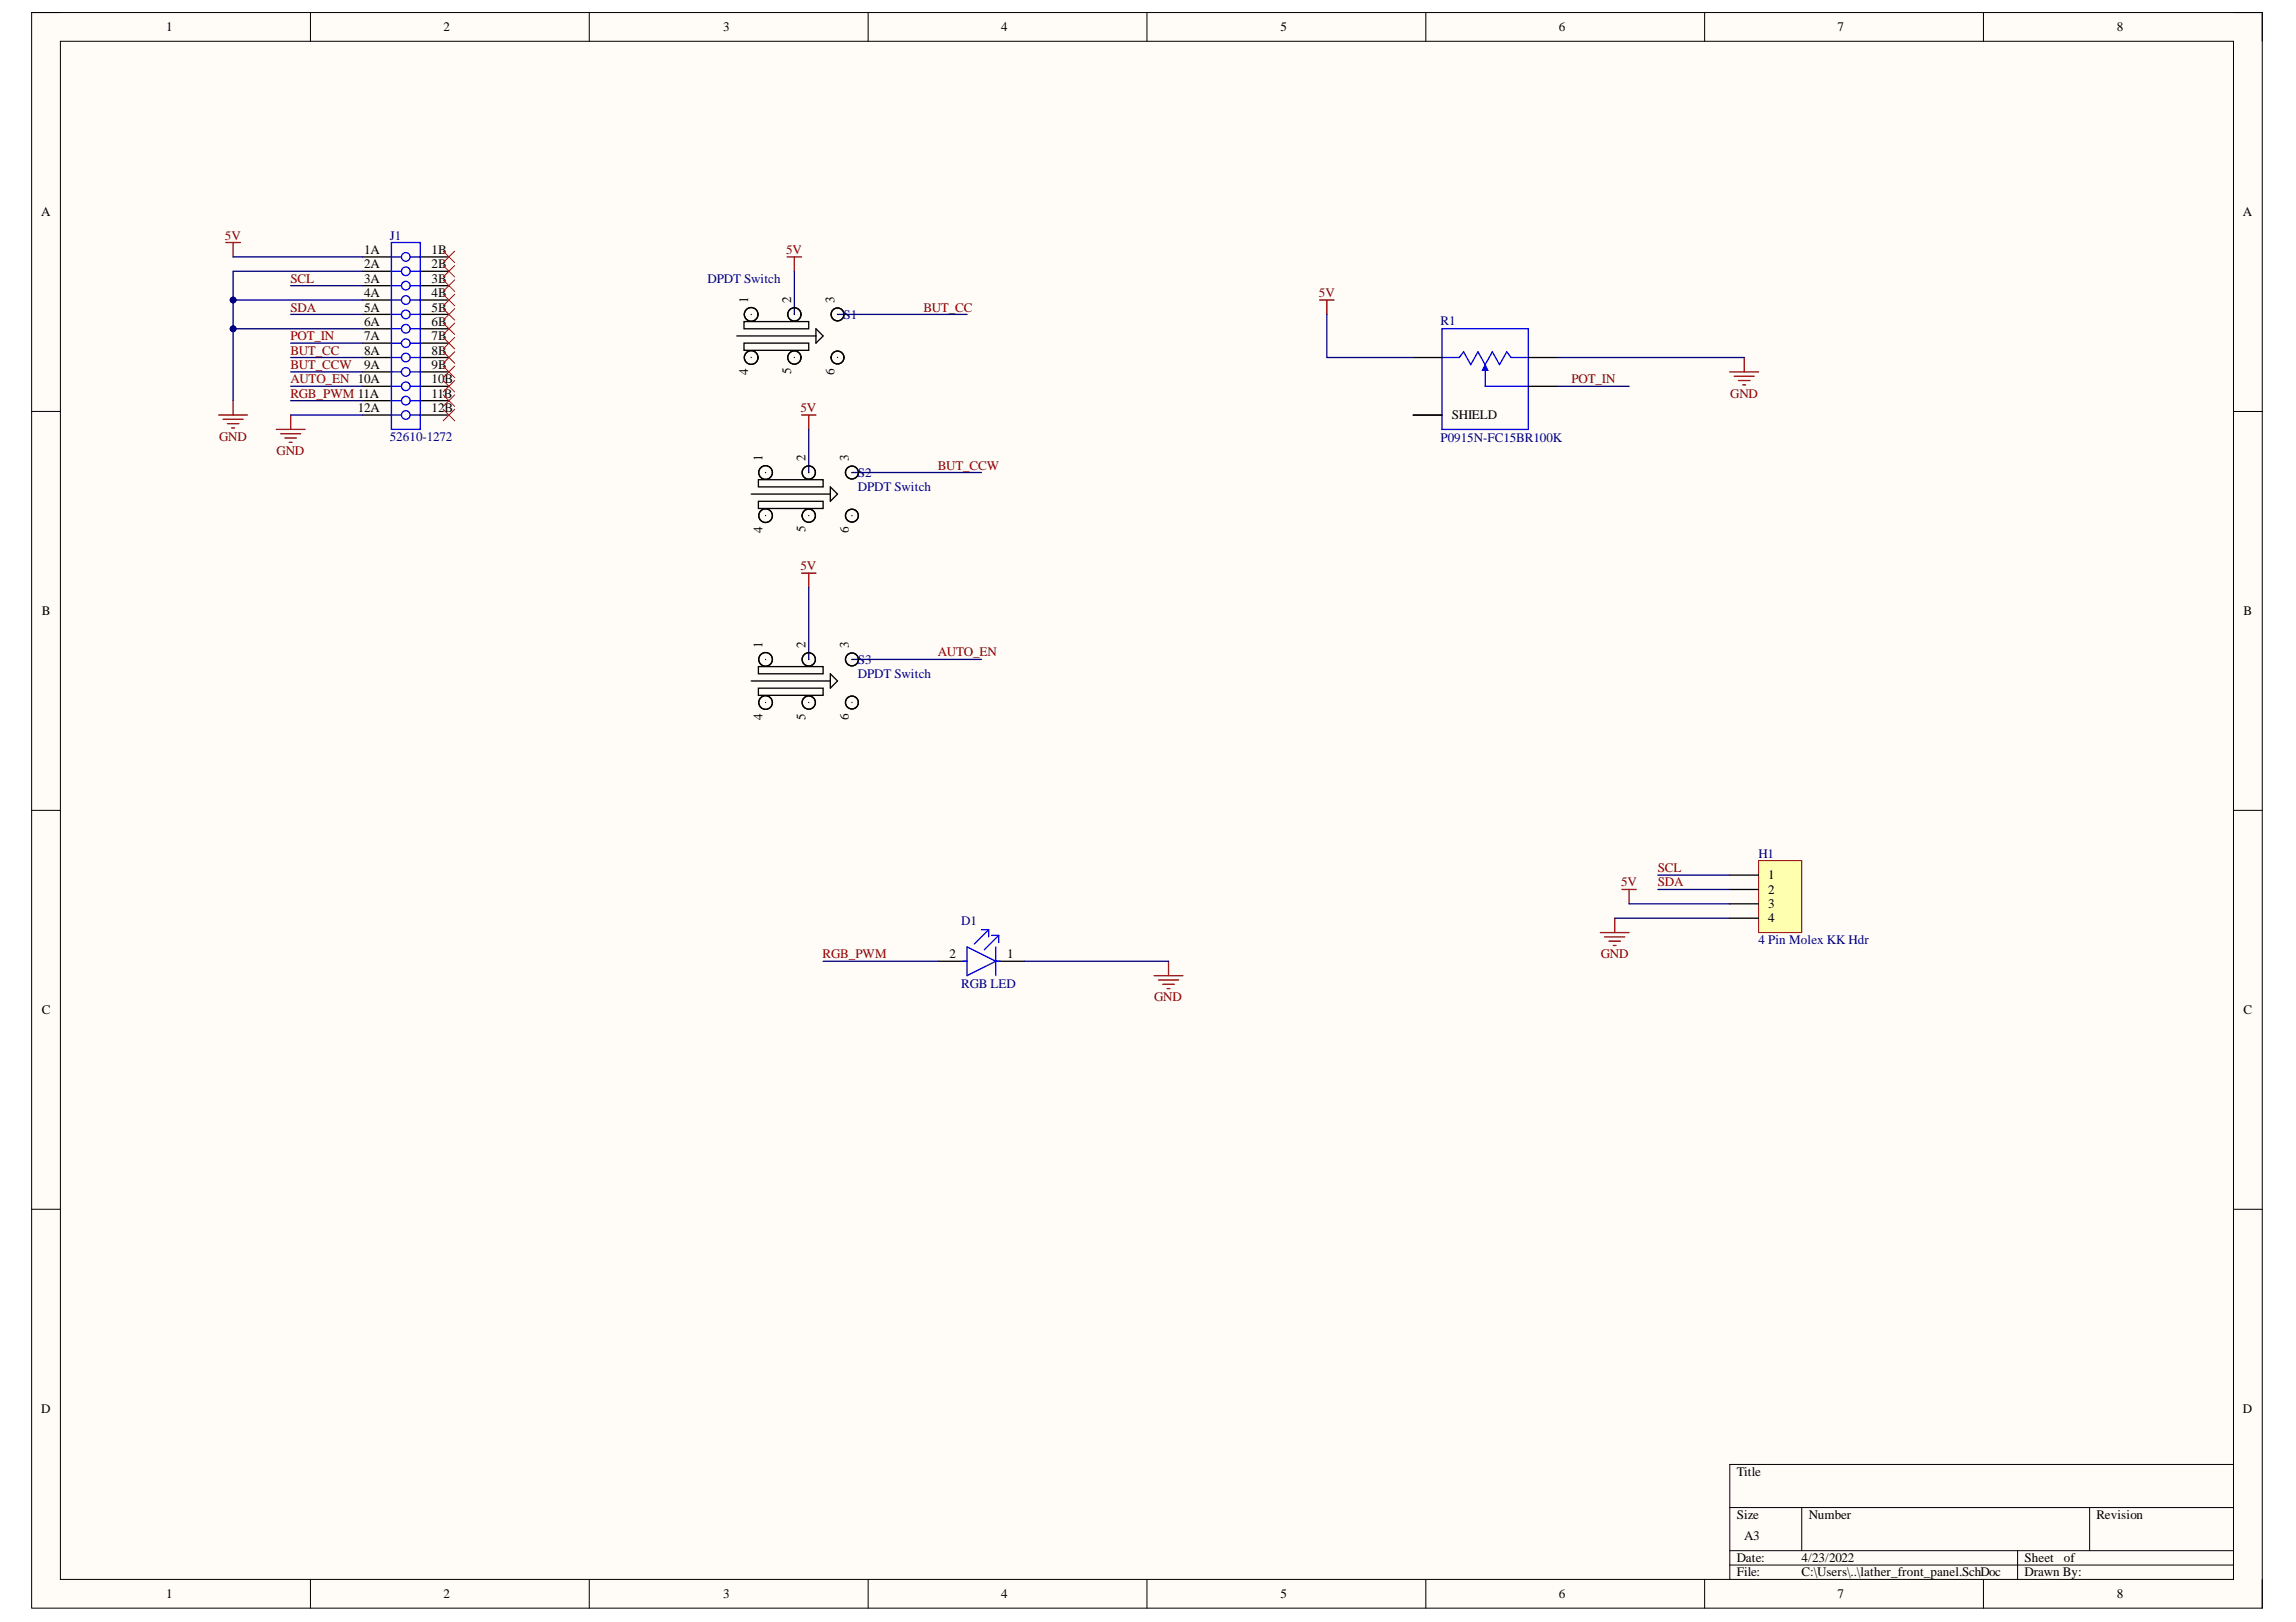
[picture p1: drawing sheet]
<svg xmlns="http://www.w3.org/2000/svg" width="297mm" height="210mm" viewBox="0 0 297 210" stroke-linecap="round" stroke-linejoin="round" font-family="sans-serif">
<defs><g id="words">
<g font-size="1.7">
<text x="21.5" y="4.1">1</text>
<text x="57.4" y="4.1">2</text>
<text x="93.6" y="4.1">3</text>
<text x="129.5" y="4.1">4</text>
<text x="165.6" y="4.1">5</text>
<text x="201.7" y="4.1">6</text>
<text x="237.7" y="4.1">7</text>
<text x="273.9" y="4.1">8</text>
<text x="5.3" y="28">A</text>
<text x="290.2" y="28">A</text>
<text x="47.1" y="32.9">1A</text>
<text x="47.1" y="34.7">2A</text>
<text x="55.8" y="32.9">1B</text>
<text x="55.8" y="34.7">2B</text>
<text x="47.1" y="36.6">3A</text>
<text x="47.1" y="38.5">4A</text>
<text x="47.1" y="40.3">5A</text>
<text x="55.8" y="36.6">3B</text>
<text x="55.8" y="38.5">4B</text>
<text x="55.8" y="40.3">5B</text>
<text x="96.8" y="39.2" transform="rotate(-90 96.8 39.2)">1</text>
<text x="102.4" y="39.2" transform="rotate(-90 102.4 39.2)">2</text>
<text x="107.9" y="39.2" transform="rotate(-90 107.9 39.2)">3</text>
<text x="47.1" y="42.2">6A</text>
<text x="47.1" y="44">7A</text>
<text x="47.1" y="45.9">8A</text>
<text x="47.1" y="47.8">9A</text>
<text x="55.8" y="42.2">6B</text>
<text x="55.8" y="44">7B</text>
<text x="55.8" y="45.9">8B</text>
<text x="55.8" y="47.8">9B</text>
<text x="46.3" y="53.3">12A</text>
<text x="55.8" y="49.6">10B</text>
<text x="55.8" y="51.5">11B</text>
<text x="55.8" y="53.3">12B</text>
<text x="96.8" y="48.5" transform="rotate(-90 96.8 48.5)">4</text>
<text x="102.4" y="48.4" transform="rotate(-90 102.4 48.4)">5</text>
<text x="107.9" y="48.5" transform="rotate(-90 107.9 48.5)">6</text>
<text x="98.6" y="59.7" transform="rotate(-90 98.6 59.7)">1</text>
<text x="104.2" y="59.7" transform="rotate(-90 104.2 59.7)">2</text>
<text x="109.8" y="59.7" transform="rotate(-90 109.8 59.7)">3</text>
<text x="187.8" y="54.3">SHIELD</text>
<text x="98.6" y="69" transform="rotate(-90 98.6 69)">4</text>
<text x="104.2" y="68.9" transform="rotate(-90 104.2 68.9)">5</text>
<text x="109.8" y="69" transform="rotate(-90 109.8 69)">6</text>
<text x="5.4" y="79.6">B</text>
<text x="98.6" y="83.9" transform="rotate(-90 98.6 83.9)">1</text>
<text x="104.2" y="83.9" transform="rotate(-90 104.2 83.9)">2</text>
<text x="109.8" y="83.9" transform="rotate(-90 109.8 83.9)">3</text>
<text x="290.3" y="79.6">B</text>
<text x="98.6" y="93.1" transform="rotate(-90 98.6 93.1)">4</text>
<text x="104.2" y="93.1" transform="rotate(-90 104.2 93.1)">5</text>
<text x="109.8" y="93.1" transform="rotate(-90 109.8 93.1)">6</text>
<text x="228.8" y="113.8">1</text>
<text x="228.8" y="115.6">2</text>
<text x="228.8" y="117.5">3</text>
<text x="228.8" y="119.4">4</text>
<text x="122.8" y="124">2</text>
<text x="130.3" y="124">1</text>
<text x="5.4" y="131.2">C</text>
<text x="290.3" y="131.2">C</text>
<text x="5.3" y="182.8">D</text>
<text x="290.2" y="182.8">D</text>
<text x="224.7" y="191">Title</text>
<text x="224.7" y="196.5">Size</text>
<text x="234" y="196.5">Number</text>
<text x="271.2" y="196.5">Revision</text>
<text x="224.7" y="202.1">Date:</text>
<text x="224.7" y="204">File:</text>
<text x="225.6" y="199.3">A3</text>
<text x="233.1" y="202.1">4/23/2022</text>
<text x="233.1" y="204">C:\Users\..\lather_front_panel.SchDoc</text>
<text x="261.9" y="202.1">Sheet</text>
<text x="261.9" y="204">Drawn By:</text>
<text x="267" y="202.1">of</text>
<text x="21.5" y="206.8">1</text>
<text x="57.4" y="206.8">2</text>
<text x="93.6" y="206.8">3</text>
<text x="129.5" y="206.8">4</text>
<text x="165.6" y="206.8">5</text>
<text x="201.7" y="206.8">6</text>
<text x="237.7" y="206.8">7</text>
<text x="273.9" y="206.8">8</text>
</g>
<g font-size="1.7" fill="#800000">
<text x="29.1" y="31">5V</text>
<text x="101.7" y="32.9">5V</text>
<text x="37.6" y="36.6">SCL</text>
<text x="37.6" y="40.3">SDA</text>
<text x="119.5" y="40.3">BUT_CC</text>
<text x="170.6" y="38.5">5V</text>
<text x="37.6" y="44">POT_IN</text>
<text x="37.6" y="45.9">BUT_CC</text>
<text x="37.6" y="47.8">BUT_CCW</text>
<text x="37.6" y="49.6">AUTO_EN 10A</text>
<text x="37.6" y="51.5">RGB_PWM 11A</text>
<text x="103.6" y="53.3">5V</text>
<text x="203.3" y="49.6">POT_IN</text>
<text x="223.9" y="51.5">GND</text>
<text x="28.3" y="57.1">GND</text>
<text x="35.8" y="58.9">GND</text>
<text x="121.3" y="60.8">BUT_CCW</text>
<text x="103.6" y="73.8">5V</text>
<text x="121.3" y="84.9">AUTO_EN</text>
<text x="214.5" y="112.8">SCL</text>
<text x="209.7" y="114.7">5V</text>
<text x="214.5" y="114.7">SDA</text>
<text x="106.4" y="124">RGB_PWM</text>
<text x="207.1" y="124">GND</text>
<text x="149.3" y="129.6">GND</text>
</g>
<g font-size="1.7" fill="#000080">
<text x="50.4" y="31">J1</text>
<text x="91.5" y="36.6">DPDT Switch</text>
<text x="109.1" y="41.2">S1</text>
<text x="186.4" y="42">R1</text>
<text x="50.4" y="57.1">52610-1272</text>
<text x="186.4" y="57.2">P0915N-FC15BR100K</text>
<text x="111" y="61.7">S2</text>
<text x="111" y="63.6">DPDT Switch</text>
<text x="111" y="85.9">S3</text>
<text x="111" y="87.7">DPDT Switch</text>
<text x="227.5" y="111">H1</text>
<text x="124.4" y="119.7">D1</text>
<text x="227.5" y="122.1">4 Pin Molex KK Hdr</text>
<text x="124.4" y="127.9">RGB LED</text>
</g>
</g></defs>
<path d="M4.1 1.6h288.6v206.5h-288.6z" fill-rule="evenodd" fill="#fffcf8"/>
<path d="M4.1 1.6h288.6v206.5h-288.6z" fill="none" stroke="#000" stroke-width=".13"/>
<path d="M7.8 5.3h281.2v199.1h-281.2z" fill-rule="evenodd" fill="#fffcf8"/>
<g fill="none" stroke="#000" stroke-width=".13">
<path d="M4.1 1.6h3.7M7.8 5.3h281.2v199.1h-281.2zM40.2 1.6v3.7M76.2 1.6v3.7M112.3 1.6v3.7M148.4 1.6v3.7M184.5 1.6v3.7M220.5 1.6v3.7M256.6 1.6v3.7M289 1.6h3.7v3.7M4.1 53.2h3.7M289 53.3h3.7"/>
<path d="M4.1 104.9h3.7M289 104.9h3.7M4.1 156.5h3.7M289 156.5h3.7M223.8 195.1h65.2M233.1 195.1v5.6M270.3 195.1v5.6M289 189.5h-65.2v14.9M40.2 204.4v3.7M76.2 204.4v3.7M112.3 204.4v3.7M148.4 204.4v3.7"/>
<path d="M184.5 204.4v3.7M220.5 204.4v3.7M223.8 200.7h65.2M223.8 202.5h65.2M256.6 204.4v3.7M261 200.7v3.7M292.7 204.4v3.7"/>
</g>
<g fill="none" stroke="#000" stroke-width=".17">
<path d="M46.9 33.2h3.7M46.9 35.1h3.7M46.9 37h3.7M46.9 38.8h3.7M54.4 33.2h3.7M54.4 35.1h3.7M54.4 37h3.7M54.4 38.8h3.7M46.9 40.7h3.7M46.9 42.5h3.7M46.9 44.4h3.7M46.9 46.3h3.7"/>
<path d="M46.9 48.1h3.7M46.9 50h3.7M46.9 51.9h3.7M46.9 53.7h3.7M54.4 40.7h3.7M54.4 42.5h3.7M54.4 44.4h3.7M54.4 46.3h3.7M54.4 48.1h3.7M54.4 50h3.7M54.4 51.9h3.7M54.4 53.7h3.7"/>
</g>
<g fill="none" stroke="#00f" stroke-width=".17">
<path d="M50.6 31.4h3.8v24.2h-3.8zM50.6 33.2h1.3M50.6 35.1h1.3M50.6 37h1.3M50.6 38.8h1.3M53.1 33.2h1.3M53.1 35.1h1.3M53.1 37h1.3M53.1 38.8h1.3M50.6 40.7h1.3M50.6 42.5h1.3M50.6 44.4h1.3"/>
<path d="M50.6 46.3h1.3M50.6 48.1h1.3M50.6 50h1.3M50.6 51.9h1.3M50.6 53.7h1.3M53.1 40.7h1.3M53.1 42.5h1.3M53.1 44.4h1.3M53.1 46.3h1.3M53.1 48.1h1.3M53.1 50h1.3M53.1 51.9h1.3"/>
<path d="M53.1 53.7h1.3M186.6 42.5h11.1v13.1h-11.1zM186.6 46.3h2.2l.5-.8 1 1.7 .9-1.7 .9 1.7 1-1.7 .9 1.7 .9-1.7 .6 .8h2.2M192.1 47.9v2.1h5.6"/>
<circle cx="52.5" cy="33.2" r=".56"/>
<circle cx="52.5" cy="37" r=".56"/>
<circle cx="52.5" cy="35.1" r=".56"/>
<circle cx="52.5" cy="38.8" r=".56"/>
<circle cx="52.5" cy="44.4" r=".56"/>
<circle cx="52.5" cy="51.8" r=".56"/>
<circle cx="52.5" cy="53.7" r=".56"/>
<circle cx="52.5" cy="50" r=".56"/>
<circle cx="52.5" cy="48.1" r=".56"/>
<circle cx="52.5" cy="46.3" r=".56"/>
<circle cx="52.5" cy="42.5" r=".56"/>
<circle cx="52.5" cy="40.7" r=".56"/>
</g>
<g fill="none" stroke="#f00" stroke-width=".13">
<path d="M57.3 32.5l1.5 1.5M57.3 34.4l1.5 1.4M57.3 36.2l1.5 1.5M57.3 38.1l1.5 1.5M57.3 39.9l1.5 1.5M58.8 32.5l-1.5 1.5M58.8 34.4l-1.5 1.4M58.8 36.2l-1.5 1.5M58.8 38.1l-1.5 1.5M58.8 39.9l-1.5 1.5M57.3 41.8l1.5 1.5M57.3 43.7l1.5 1.5"/>
<path d="M57.3 47.4l1.5 1.5M57.3 49.2l1.5 1.5M57.3 51.1l1.5 1.5M57.3 53l1.5 1.5M57.3 45.5l1.5 1.5M58.8 41.8l-1.5 1.5M58.8 43.7l-1.5 1.5M58.8 47.4l-1.5 1.5M58.8 49.2l-1.5 1.5M58.8 51.1l-1.5 1.5M58.8 53l-1.5 1.5M58.8 45.5l-1.5 1.5"/>
</g>
<g fill="none" stroke="#800000" stroke-width=".17">
<path d="M29.2 31.4h1.9M30.2 31.4v1.8M101.8 33.2h1.9M102.8 33.2v1.9M28.3 53.7h3.7M28.9 54.3h2.6M29.4 54.8h1.5M30 55.4h.3M30.2 51.9v1.8M35.7 55.6h3.8M36.3 56.1h2.6M36.9 56.7h1.5"/>
<path d="M37.4 57.2h.4M37.6 53.7v1.9M103.7 53.7h1.9M104.6 53.7v1.9M103.7 74.2h1.9M104.6 74.2v1.8"/>
</g>
<path d="M192.1 47.2l.4 .7h-.7z" fill="#00f"/>
<path d="M192.1 47.2l.4 .7h-.7z" fill="none" stroke="#00f" stroke-width=".13"/>
<path d="M182.8 46.3h3.8M182.8 53.7h3.8M197.7 46.3h3.7M197.7 50h3.7" fill="none" stroke="#000" stroke-width=".17"/>
<path d="M170.7 38.8h1.9M171.7 38.8v1.9M223.8 48.1h3.7M224.3 48.7h2.7M224.9 49.2h1.5M225.5 49.8h.3M225.6 46.3v1.8" fill="none" stroke="#800000" stroke-width=".17"/>
<path d="M30.2 33.2h16.7M37.6 37h9.3M30.2 42.5h16.7M37.6 40.7h9.3M37.6 44.4h9.3M37.6 46.3h9.3M37.6 48.1h9.3M37.6 50h9.3M37.6 51.9h9.3" fill="none" stroke="#000080" stroke-width=".17"/>
<circle cx="30.2" cy="42.5" r=".37" fill="#000080"/>
<circle cx="30.2" cy="42.5" r=".37" fill="none" stroke="#000080" stroke-width=".13"/>
<path d="M30.2 38.8h16.7" fill="none" stroke="#000080" stroke-width=".17"/>
<circle cx="30.2" cy="38.8" r=".37" fill="#000080"/>
<circle cx="30.2" cy="38.8" r=".37" fill="none" stroke="#000080" stroke-width=".13"/>
<path d="M46.9 35.1h-16.7v16.8" fill="none" stroke="#000080" stroke-width=".17"/>
<circle cx="30.2" cy="38.8" r=".37" fill="#000080"/>
<circle cx="30.2" cy="38.8" r=".37" fill="none" stroke="#000080" stroke-width=".13"/>
<circle cx="30.2" cy="42.5" r=".37" fill="#000080"/>
<circle cx="30.2" cy="42.5" r=".37" fill="none" stroke="#000080" stroke-width=".13"/>
<path d="M102.8 35.1v5.6M37.6 53.7h9.3M104.6 55.6v5.5M108.4 40.7h16.7M171.7 40.7v5.6h11.1M201.4 46.3h24.2M201.4 50h9.4M104.6 76v9.3M110.2 61.1h16.8M110.2 85.3h16.8" fill="none" stroke="#000080" stroke-width=".17"/>
<path d="M227.5 111.4h5.6v9.3h-5.6z" fill-rule="evenodd" fill="#ffffb0"/>
<path d="M227.5 111.4h5.6v9.3h-5.6z" fill="none" stroke="#800000" stroke-width=".13"/>
<g fill="none" stroke="#000" stroke-width=".17">
<path d="M95.3 43.5h10.3M96.3 41.6h8.3v.9h-8.3zM96.3 44.4h8.3v.9h-8.3zM97.2 40.7h.1M97.2 46.3h.1M102.8 40.7h.1M102.8 46.3h.1M105.6 42.5l.9 1-.9 .9zM108.4 40.7h.1M108.4 46.3h.1M97.2 63.9h10.2M98.1 62.1h8.4v.9h-8.4z"/>
<path d="M98.1 64.9h8.4v.9h-8.4zM99 61.1v.1M99 66.7h.1M104.6 61.1v.1M104.6 66.7h.1M107.4 63l1 .9-1 1zM110.2 61.1v.1M110.2 66.7h.1M97.2 88.1h10.2M98.1 86.3h8.4v.9h-8.4zM98.1 89.1h8.4v.9h-8.4zM99 85.3v.1"/>
<path d="M99 90.9h.1M104.6 85.3v.1M104.6 90.9h.1M107.4 87.2l1 .9-1 1zM110.2 85.3v.1M110.2 90.9h.1M223.8 113.2h3.7M223.8 115.1h3.7M223.8 117h3.7M223.8 118.8h3.7M121.4 124.4h3.7M128.8 124.4h3.8"/>
<circle cx="97.2" cy="40.7" r=".89"/>
<circle cx="97.2" cy="46.3" r=".89"/>
<circle cx="102.8" cy="40.7" r=".86"/>
<circle cx="102.8" cy="46.3" r=".86"/>
<circle cx="108.4" cy="46.3" r=".83"/>
<circle cx="108.4" cy="40.7" r=".83"/>
<circle cx="99" cy="61.2" r=".89"/>
<circle cx="99" cy="66.7" r=".88"/>
<circle cx="104.6" cy="61.2" r=".86"/>
<circle cx="104.6" cy="66.7" r=".86"/>
<circle cx="110.2" cy="61.1" r=".83"/>
<circle cx="110.2" cy="66.7" r=".83"/>
<circle cx="99" cy="85.3" r=".89"/>
<circle cx="99" cy="90.9" r=".88"/>
<circle cx="104.6" cy="85.3" r=".86"/>
<circle cx="104.6" cy="90.9" r=".86"/>
<circle cx="110.2" cy="90.9" r=".83"/>
<circle cx="110.2" cy="85.3" r=".83"/>
</g>
<path d="M208.9 118.8h14.9M210.8 117h13M214.5 113.2h9.3M214.5 115.1h9.3M106.5 124.4h14.9M132.6 124.4h18.6" fill="none" stroke="#000080" stroke-width=".17"/>
<path d="M208.9 118.8v1.9M209.8 115.1h1.9M210.8 115.1v1.9M149.3 126.3h3.7M149.9 126.8h2.6M150.4 127.4h1.5M151 127.9h.4M151.2 124.4v1.9M207 120.7h3.8M207.6 121.2h2.6M208.1 121.8h1.5M208.7 122.4h.4" fill="none" stroke="#800000" stroke-width=".17"/>
<path d="M124.6 124.4h.5M125.1 122.5l3.7 1.9-3.7 1.9zM127 120.3h.9M127.9 120.3l-1.9 1.9M127.9 120.3v.9M128.3 121h.9M128.8 122.5v3.8M128.8 124.4h.6M129.2 121l-1.9 1.9M129.2 121v1" fill="none" stroke="#00f" stroke-width=".17"/>
<use href="#words"/>
</svg>
